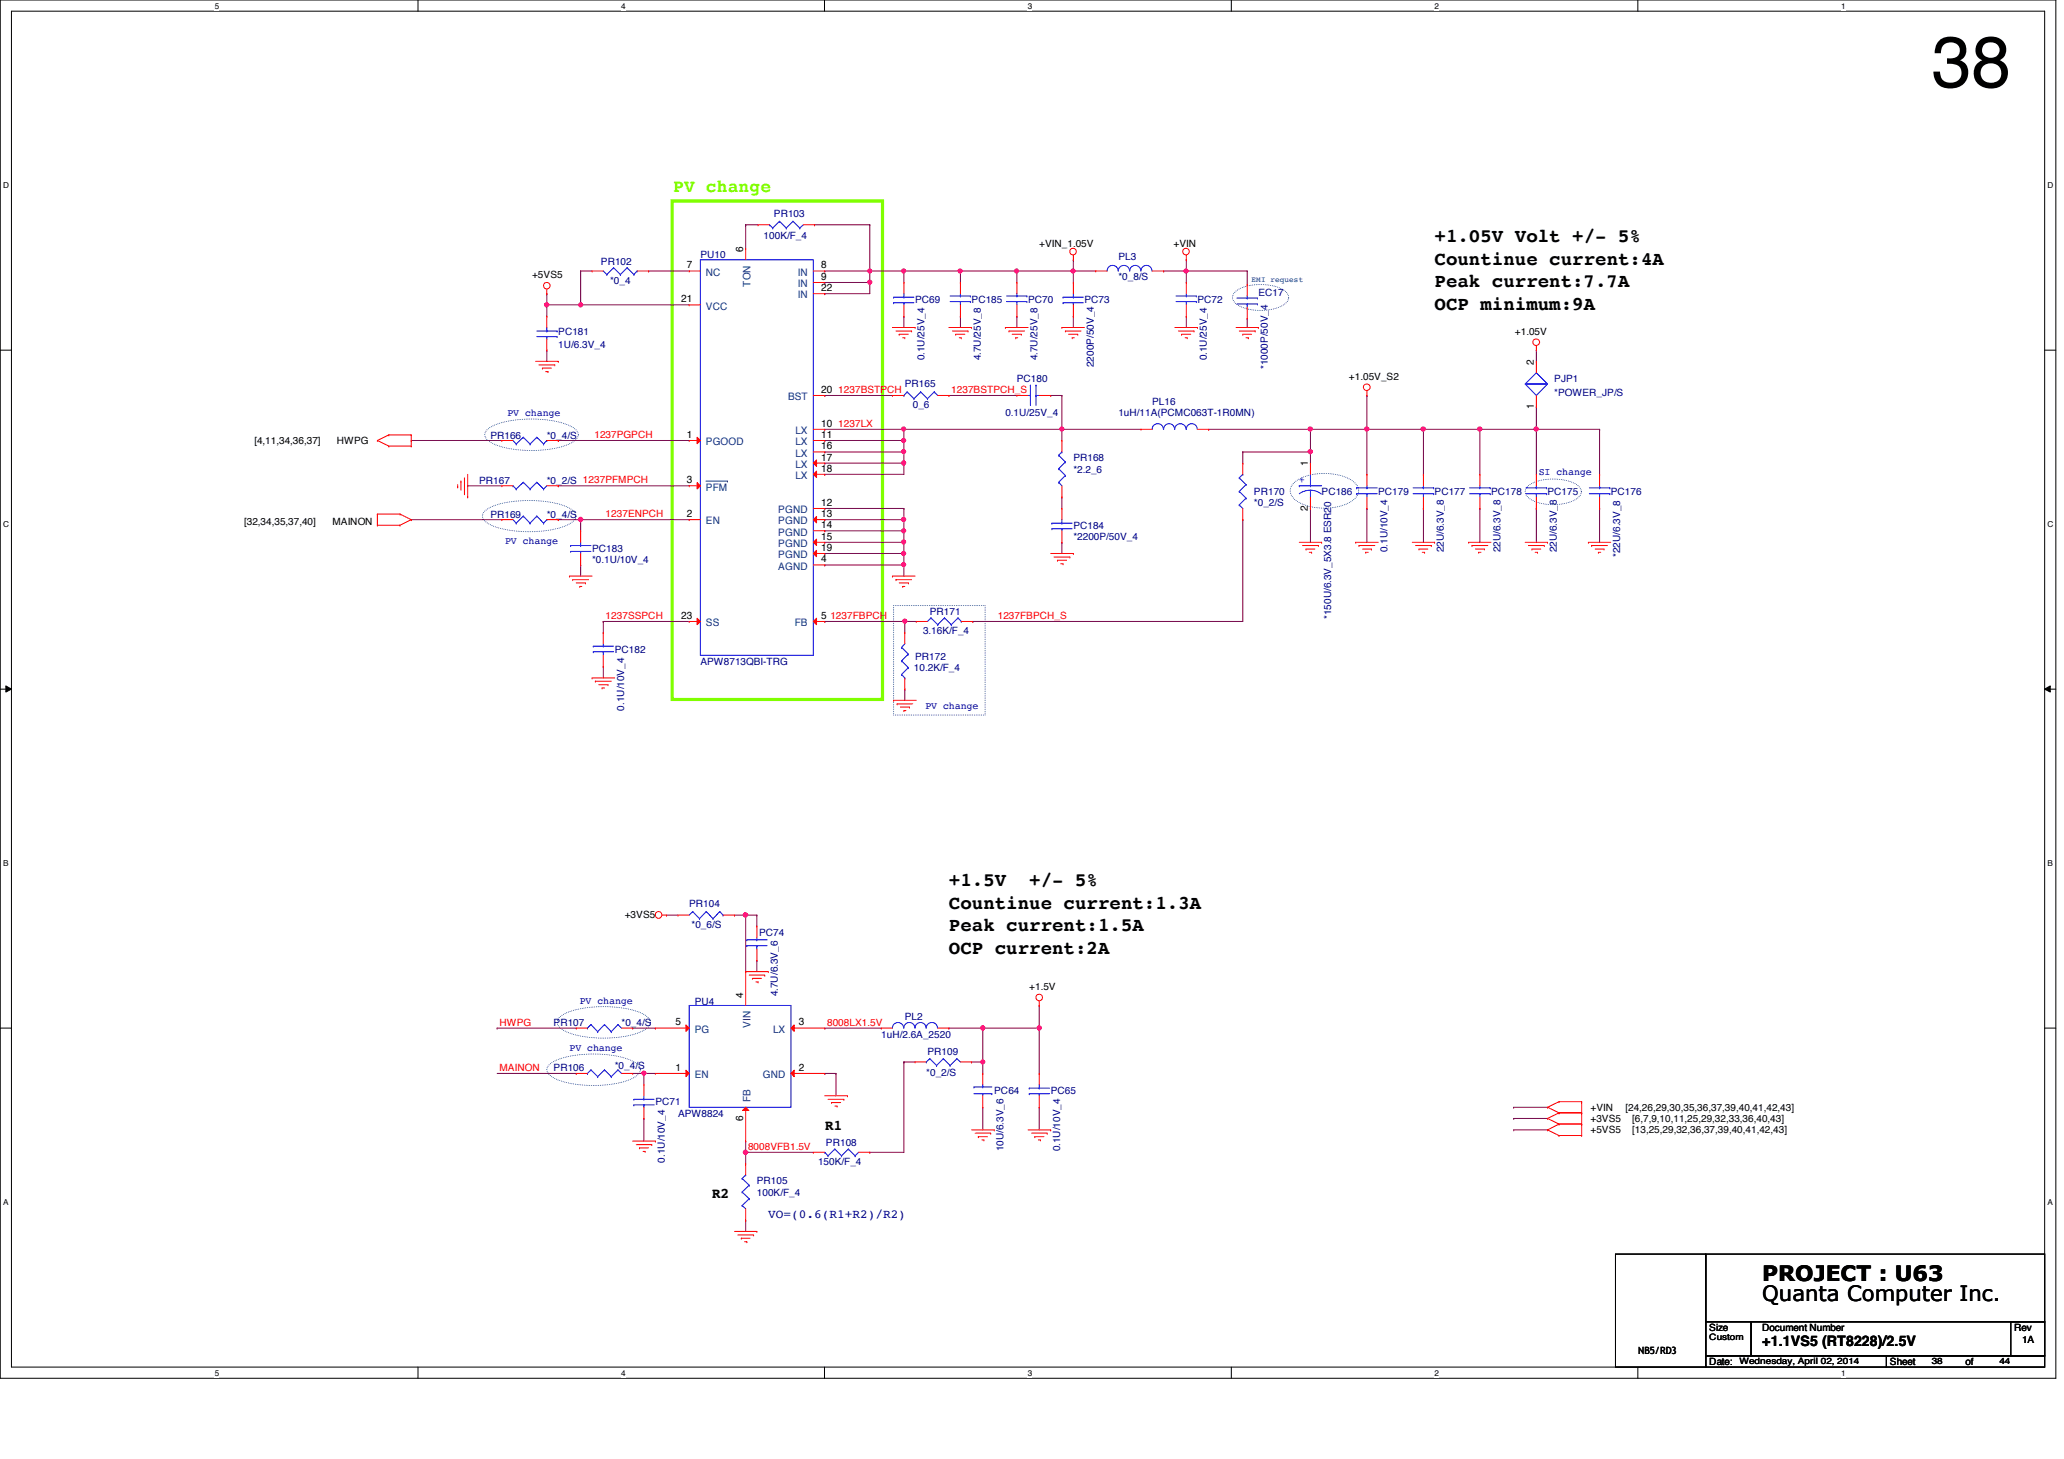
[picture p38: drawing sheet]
<svg xmlns="http://www.w3.org/2000/svg" width="297mm" height="210mm" viewBox="0 0 297 210" stroke-linecap="round" stroke-linejoin="round" font-family="sans-serif">
<defs><g id="words">
<text font-size="10.4" x="278" y="12.5">38</text>
<g font-size="3">
<text x="253.6" y="184.3">PROJECT : U63</text>
<text x="253.6" y="187.2">Quanta Computer Inc.</text>
</g>
<g font-size="2.8">
<text x="206.5" y="34.8">+1.05V Volt +/- 5%</text>
<text x="206.5" y="41.3">Peak current:7.7A</text>
<text x="206.5" y="38.1">Countinue current:4A</text>
<text x="206.5" y="44.6">OCP minimum:9A</text>
<text x="136.6" y="130.7">Countinue current:1.3A</text>
<text x="136.6" y="127.5">+1.5V</text>
<text x="148.1" y="127.5">+/- 5%</text>
<text x="136.6" y="137.2">OCP current:2A</text>
<text x="136.6" y="134">Peak current:1.5A</text>
</g>
<text font-size="2.6" fill="#80ff00" x="96.9" y="27.6">PV change</text>
<g font-size="2.1">
<text x="118.7" y="162.6">R1</text>
<text x="102.4" y="172.4">R2</text>
<text x="253.6" y="193.7">+1.1VS5 (RT8228)/2.5V</text>
</g>
<text font-size="1.8" fill="#000080" x="110.6" y="175.3">VO=(0.6(R1+R2)/R2)</text>
<g font-size="1.5">
<text x="98.8" y="38.6">7</text>
<text x="106.9" y="36.2" transform="rotate(-90 106.9 36.2)">6</text>
<text x="118.2" y="38.6">8</text>
<text x="118.2" y="40.3">9</text>
<text x="118.2" y="41.9">22</text>
<text x="98" y="43.5">21</text>
<text x="220.7" y="52.5" transform="rotate(-90 220.7 52.5)">2</text>
<text x="118.2" y="56.5">20</text>
<text x="220.7" y="58.8" transform="rotate(-90 220.7 58.8)">1</text>
<text x="98.8" y="63">1</text>
<text x="118.2" y="63">11</text>
<text x="118.2" y="61.4">10</text>
<text x="118.2" y="64.6">16</text>
<text x="98.8" y="69.5">3</text>
<text x="118.2" y="66.3">17</text>
<text x="118.2" y="67.9">18</text>
<text x="188.2" y="67.1" transform="rotate(-90 188.2 67.1)">1</text>
<text x="98.8" y="74.4">2</text>
<text x="118.2" y="72.8">12</text>
<text x="118.2" y="74.4">13</text>
<text x="118.2" y="77.6">15</text>
<text x="118.2" y="76">14</text>
<text x="188.2" y="73.4" transform="rotate(-90 188.2 73.4)">2</text>
<text x="118.2" y="80.9">4</text>
<text x="118.2" y="79.2">19</text>
<text x="98" y="89">23</text>
<text x="118.2" y="89">5</text>
<text x="106.9" y="143.5" transform="rotate(-90 106.9 143.5)">4</text>
<text x="97.2" y="147.5">5</text>
<text x="115" y="147.5">3</text>
<text x="97.2" y="154.1">1</text>
<text x="115" y="154.1">2</text>
<text x="106.9" y="161.2" transform="rotate(-90 106.9 161.2)">6</text>
</g>
<g font-size="1.5" fill="#004080">
<text x="101.6" y="39.7">NC</text>
<text x="108" y="41.2" transform="rotate(-90 108 41.2)">TON</text>
<text x="114.8" y="39.7">IN</text>
<text x="114.8" y="41.3">IN</text>
<text x="101.6" y="44.5">VCC</text>
<text x="114.8" y="42.9">IN</text>
<text x="113.4" y="57.6">BST</text>
<text x="101.6" y="64.1">PGOOD</text>
<text x="114.5" y="64.1">LX</text>
<text x="114.5" y="62.4">LX</text>
<text x="114.5" y="65.7">LX</text>
<text x="101.6" y="70.6">PFM</text>
<text x="114.5" y="67.3">LX</text>
<text x="114.5" y="68.9">LX</text>
<text x="101.6" y="75.4">EN</text>
<text x="112" y="73.8">PGND</text>
<text x="112" y="75.4">PGND</text>
<text x="112" y="77">PGND</text>
<text x="112" y="78.7">PGND</text>
<text x="112" y="82">AGND</text>
<text x="112" y="80.3">PGND</text>
<text x="101.6" y="90.1">SS</text>
<text x="114.4" y="90.1">FB</text>
<text x="100" y="148.6">PG</text>
<text x="108" y="147.9" transform="rotate(-90 108 147.9)">VIN</text>
<text x="111.2" y="148.6">LX</text>
<text x="100" y="155.1">EN</text>
<text x="109.8" y="155.1">GND</text>
<text x="108" y="158.5" transform="rotate(-90 108 158.5)">FB</text>
</g>
<g font-size="1.4" fill="#000080">
<text x="109.9" y="34.3">100K/F_4</text>
<text x="111.4" y="31.2">PR103</text>
<text x="86.5" y="38.1">PR102</text>
<text x="87.8" y="40.9">*0_4</text>
<text x="100.8" y="37.1">PU10</text>
<text x="160.9" y="37.4">PL3</text>
<text x="160.9" y="40.3">*0_8/S</text>
<text x="131.7" y="43.6">PC69</text>
<text x="139.8" y="43.6">PC185</text>
<text x="148" y="43.6">PC70</text>
<text x="156.1" y="43.6">PC73</text>
<text x="172.3" y="43.6">PC72</text>
<text x="181.1" y="42.6">EC17</text>
<text x="80.3" y="48.2">PC181</text>
<text x="80.3" y="50.1">1U/6.3V_4</text>
<text x="133.1" y="51.9" transform="rotate(-90 133.1 51.9)">0.1U/25V_4</text>
<text x="141.2" y="51.9" transform="rotate(-90 141.2 51.9)">4.7U/25V_8</text>
<text x="149.3" y="51.9" transform="rotate(-90 149.3 51.9)">4.7U/25V_8</text>
<text x="157.4" y="52.8" transform="rotate(-90 157.4 52.8)">2200P/50V_4</text>
<text x="173.7" y="51.9" transform="rotate(-90 173.7 51.9)">0.1U/25V_4</text>
<text x="182.5" y="53.1" transform="rotate(-90 182.5 53.1)">*1000P/50V_4</text>
<text x="130.2" y="55.6">PR165</text>
<text x="131.4" y="58.7">0_6</text>
<text x="144.7" y="59.9">0.1U/25V_4</text>
<text x="146.3" y="55">PC180</text>
<text x="160.9" y="59.9">1uH/11A(PCMC063T-1R0MN)</text>
<text x="165.8" y="58.3">PL16</text>
<text x="223.7" y="55">PJP1</text>
<text x="223.7" y="56.9">*POWER_JP/S</text>
<text x="70.6" y="63.1">PR166</text>
<text x="78.7" y="63.1">*0_4/S</text>
<text x="69" y="69.6">PR167</text>
<text x="78.7" y="69.6">*0_2/S 1237PFMPCH</text>
<text x="154.5" y="66.4">PR168</text>
<text x="154.5" y="68">*2.2_6</text>
<text x="180.5" y="71.2">PR170</text>
<text x="190.2" y="71.2">PC186</text>
<text x="198.3" y="71.2">PC179</text>
<text x="206.5" y="71.2">PC177</text>
<text x="214.6" y="71.2">PC178</text>
<text x="222.7" y="71.2">PC175</text>
<text x="231.8" y="71.2">PC176</text>
<text x="70.6" y="74.5">PR169</text>
<text x="78.7" y="74.5">*0_4/S</text>
<text x="154.5" y="76.1">PC184</text>
<text x="154.5" y="77.7">*2200P/50V_4</text>
<text x="180.5" y="72.9">*0_2/S</text>
<text x="85.2" y="79.4">PC183</text>
<text x="85.2" y="81">*0.1U/10V_4</text>
<text x="199.7" y="79.5" transform="rotate(-90 199.7 79.5)">0.1U/10V_4</text>
<text x="207.8" y="79.5" transform="rotate(-90 207.8 79.5)">22U/6.3V_8</text>
<text x="215.9" y="79.5" transform="rotate(-90 215.9 79.5)">22U/6.3V_8</text>
<text x="224.1" y="79.5" transform="rotate(-90 224.1 79.5)">22U/6.3V_8</text>
<text x="233.2" y="80.1" transform="rotate(-90 233.2 80.1)">*22U/6.3V_8</text>
<text x="133.8" y="88.5">PR171</text>
<text x="191.6" y="89.1" transform="rotate(-90 191.6 89.1)">*150U/6.3V_5X3.8 ESR20</text>
<text x="88.5" y="94">PC182</text>
<text x="100.8" y="95.6">APW8713QBI-TRG</text>
<text x="131.7" y="95">PR172</text>
<text x="132.8" y="91.2">3.16K/F_4</text>
<text x="131.5" y="96.6">10.2K/F_4</text>
<text x="89.8" y="102.2" transform="rotate(-90 89.8 102.2)">0.1U/10V_4</text>
<text x="99.2" y="130.6">PR104</text>
<text x="99.5" y="133.5">*0_6/S</text>
<text x="109.3" y="134.6">PC74</text>
<text x="111.9" y="143.3" transform="rotate(-90 111.9 143.3)">4.7U/6.3V_6</text>
<text x="79.7" y="147.7">PR107</text>
<text x="89.4" y="147.7">*0_4/S</text>
<text x="100" y="144.6">PU4</text>
<text x="126.8" y="149.3">1uH/2.6A_2520</text>
<text x="130.2" y="146.7">PL2</text>
<text x="79.7" y="154.1">PR106</text>
<text x="88.5" y="153.8">*0_4/S</text>
<text x="133.3" y="154.8">*0_2/S</text>
<text x="133.5" y="151.8">PR109</text>
<text x="94.3" y="159">PC71</text>
<text x="97.6" y="160.7">APW8824</text>
<text x="143.1" y="157.4">PC64</text>
<text x="151.2" y="157.4">PC65</text>
<text x="95.7" y="167.3" transform="rotate(-90 95.7 167.3)">0.1U/10V_4</text>
<text x="117.7" y="167.6">150K/F_4</text>
<text x="118.9" y="164.9">PR108</text>
<text x="144.4" y="165.7" transform="rotate(-90 144.4 165.7)">10U/6.3V_6</text>
<text x="152.6" y="165.7" transform="rotate(-90 152.6 165.7)">0.1U/10V_4</text>
<text x="108.9" y="170.4">PR105</text>
<text x="108.9" y="172">100K/F_4</text>
</g>
<g font-size="1.4">
<text x="149.6" y="35.5">+VIN_1.05V</text>
<text x="168.9" y="35.5">+VIN</text>
<text x="76.6" y="40">+5VS5</text>
<text x="218" y="48.2">+1.05V</text>
<text x="194.1" y="54.7">+1.05V_S2</text>
<text x="36.6" y="63.9">[4,11,34,36,37]</text>
<text x="48.5" y="63.9">HWPG</text>
<text x="35.1" y="75.5">[32,34,35,37,40]</text>
<text x="47.8" y="75.5">MAINON</text>
<text x="89.9" y="132">+3VS5</text>
<text x="148.1" y="142.5">+1.5V</text>
<text x="228.9" y="161.5">+3VS5</text>
<text x="228.9" y="159.9">+VIN</text>
<text x="233.9" y="159.9">[24,26,29,30,35,36,37,39,40,41,42,43]</text>
<text x="234.9" y="161.5">[6,7,9,10,11,25,29,32,33,36,40,43]</text>
<text x="228.9" y="163.1">+5VS5</text>
<text x="234.9" y="163.1">[13,25,29,32,36,37,39,40,41,42,43]</text>
<text x="246" y="191.5">Size</text>
<text x="253.6" y="191.5">Document Number</text>
<text x="289.9" y="191.5">Rev</text>
<text x="235.8" y="194.8">NB5/RD3</text>
<text x="246" y="196.4">Date:</text>
<text x="272" y="196.4">Sheet</text>
<text x="282.9" y="196.4">of</text>
<text x="291" y="193.2">1A</text>
</g>
<g font-size="1.4" fill="#0000a0">
<text x="73" y="59.9">PV change</text>
<text x="221.4" y="68.3">SI change</text>
<text x="72.7" y="78.2">PV change</text>
<text x="133.2" y="101.9">PV change</text>
<text x="83.4" y="144.4">PV change</text>
<text x="82" y="151.2">PV change</text>
</g>
<g font-size="1.4" fill="#f00">
<text x="120.6" y="56.6">1237BSTPCH</text>
<text x="136.9" y="56.6">1237BSTPCH_S</text>
<text x="85.6" y="63">1237PGPCH</text>
<text x="120.6" y="61.4">1237LX</text>
<text x="87.2" y="74.4">1237ENPCH</text>
<text x="87.2" y="89.1">1237SSPCH</text>
<text x="119.5" y="89.1">1237FBPCH</text>
<text x="143.6" y="89.1">1237FBPCH_S</text>
<text x="71.9" y="147.6">HWPG</text>
<text x="119" y="147.6">8008LX1.5V</text>
<text x="71.9" y="154.1">MAINON</text>
<text x="107.7" y="165.4">8008VFB1.5V</text>
</g>
<text font-size="1.4" fill="#00f" x="187" y="69.4">+</text>
<g font-size="1.3">
<text x="246" y="192.8">Custom</text>
<text x="250.4" y="196.3">Wednesday, April 02, 2014</text>
<text x="278" y="196.3">38</text>
<text x="287.7" y="196.3">44</text>
</g>
<g font-size="1.2">
<text x="30.9" y="1.2">5</text>
<text x="89.4" y="1.2">4</text>
<text x="147.9" y="1.2">3</text>
<text x="206.5" y="1.2">2</text>
<text x="265" y="1.2">1</text>
<text x=".5" y="27.1">D</text>
<text x="294.7" y="27.1">D</text>
<text x=".5" y="75.8">C</text>
<text x="294.7" y="75.8">C</text>
<text x=".5" y="124.6">B</text>
<text x="294.7" y="124.6">B</text>
<text x=".5" y="173.4">A</text>
<text x="294.7" y="173.4">A</text>
<text x="30.9" y="197.9">5</text>
<text x="89.4" y="197.9">4</text>
<text x="147.9" y="197.9">3</text>
<text x="206.5" y="197.9">2</text>
<text x="265" y="197.9">1</text>
</g>
<text font-size="1.1" fill="#004080" x="180.1" y="40.6">EMI request</text>
</g></defs>
<path d="M0 0h295.9v198.3h-295.9zM1.6 1.6h292.7v195.1h-292.7z" fill="none" stroke="#000" stroke-width=".14"/>
<g fill="#fff">
<path d="M30.9 .2h.6v1.3h-.6z"/>
<path d="M30.9 196.8h.6v1.4h-.6z"/>
</g>
<path d="M60.2 0v1.6M60.2 196.7v1.6" fill="none" stroke="#000" stroke-width=".14"/>
<g fill="#fff">
<path d="M89.4 .2h.6v1.3h-.6z"/>
<path d="M89.4 196.8h.6v1.4h-.6z"/>
</g>
<path d="M118.7 0v1.6M118.7 196.7v1.6" fill="none" stroke="#000" stroke-width=".14"/>
<g fill="#fff">
<path d="M147.9 .2h.6v1.3h-.6z"/>
<path d="M147.9 196.8h.6v1.4h-.6z"/>
</g>
<path d="M177.2 0v1.6M177.2 196.7v1.6" fill="none" stroke="#000" stroke-width=".14"/>
<g fill="#fff">
<path d="M206.5 .2h.5v1.3h-.5z"/>
<path d="M206.5 196.8h.5v1.4h-.5z"/>
</g>
<path d="M235.7 0v1.6M235.7 196.7v1.6" fill="none" stroke="#000" stroke-width=".14"/>
<g fill="#fff">
<path d="M265 .2h.6v1.3h-.6z"/>
<path d="M265 196.8h.6v1.4h-.6z"/>
<path d="M.5 26h.8v1.3h-.8z"/>
<path d="M294.7 26h.8v1.3h-.8z"/>
<path d="M.5 74.8h.8v1.3h-.8z"/>
<path d="M294.7 74.8h.8v1.3h-.8z"/>
</g>
<path d="M0 50.4h1.6M294.3 50.4h1.6" fill="none" stroke="#000" stroke-width=".14"/>
<g fill="#fff">
<path d="M.5 123.5h.7v1.3h-.7z"/>
<path d="M294.7 123.5h.7v1.3h-.7z"/>
</g>
<path d="M0 99.1h1.6M.8 98.7l.8 .4-.8 .5zM294.3 99.1l.8-.4v.9zM294.3 99.1h1.6" fill="none" stroke="#000" stroke-width=".14"/>
<path d="M.8 98.7l.8 .4-.8 .5zM294.3 99.1l.8-.4v.9z" fill="#000"/>
<g fill="#fff">
<path d="M.5 172.3h.7v1.3h-.7z"/>
<path d="M294.7 172.3h.7v1.3h-.7z"/>
</g>
<path d="M0 147.9h1.6M294.3 147.9h1.6" fill="none" stroke="#000" stroke-width=".14"/>
<path d="M177.8 42a6.5 6.5 0 0 1 5.4-.9 3.1 3.1 0 0 1 2.2 1.3 1.22 1.22 0 0 1-.8 1.6 7.4 7.4 0 0 1-6.4 0 1.18 1.18 0 0 1-.4-2zM69.8 73.5a9.3 9.3 0 0 1 5.1-1.5 14.8 14.8 0 0 1 7.1 1.1 1.12 1.12 0 0 1 .5 1.9 9.5 9.5 0 0 1-5.1 1.5 14.6 14.6 0 0 1-7.1-1.1 1.12 1.12 0 0 1-.5-1.9zM70.2 61.7a9.4 9.4 0 0 1 5.1-1.4 14.7 14.7 0 0 1 7 1.1 1.12 1.12 0 0 1 .8 .8 1.12 1.12 0 0 1-.3 1.1 9.3 9.3 0 0 1-5.1 1.5 14.5 14.5 0 0 1-7-1.1 1.13 1.13 0 0 1-.5-2zM186.1 69.6a6.1 6.1 0 0 1 4.5-1.5 6.3 6.3 0 0 1 4.5 1.5 1.5 1.5 0 0 1-.4 2.4 8.1 8.1 0 0 1-8.2 0 1.56 1.56 0 0 1-.4-2.4zM219.9 69.9a7.1 7.1 0 0 1 6.8-.3 1.19 1.19 0 0 1 .9 1.1 1.19 1.19 0 0 1-.9 1.2 7.4 7.4 0 0 1-6.3 0 1.17 1.17 0 0 1-.5-2zM128.6 87.1h13.2v15.8h-13.2zM79.1 153.1a9.4 9.4 0 0 1 5.1-1.4 14.7 14.7 0 0 1 7 1.1 1.12 1.12 0 0 1 .9 .8 1.12 1.12 0 0 1-.4 1.1 9.3 9.3 0 0 1-5.1 1.4 14.5 14.5 0 0 1-7-1.1 1.13 1.13 0 0 1-.5-1.9zM80.6 146.3a9.2 9.2 0 0 1 5.1-1.4 14.7 14.7 0 0 1 7 1 1.12 1.12 0 0 1 .5 2 9.2 9.2 0 0 1-5.1 1.4 14.3 14.3 0 0 1-7-1.1 1.14 1.14 0 0 1-.5-1.9z" fill="none" stroke="#004080" stroke-width=".14" stroke-dasharray="0 .3"/>
<path d="M96.7 28.9h30.3v71.7h-30.3z" fill="none" stroke="#80ff00" stroke-width=".47"/>
<g fill="none" stroke="#800040" stroke-width=".14">
<path d="M83.6 39h.1M83.6 39h1.6M83.6 39v4.9M83.6 43.9h.1M83.6 43.9h15.6M59.2 63.4h.1M59.2 74.8h.1M59.2 63.4h13M59.2 74.8h13M80.3 63.4h.1M80.3 74.8h.1M80.3 63.4h18.9"/>
<path d="M80.3 74.8h3.3M217.8 159.3h.1M217.8 159.3h4.9M217.8 160.9h.1M217.8 162.6h.1M217.8 160.9h4.9M217.8 162.6h4.9"/>
</g>
<circle cx="83.6" cy="43.9" r=".3" fill="#f0f"/>
<circle cx="83.6" cy="43.9" r=".3" fill="none" stroke="#f0f" stroke-width=".14"/>
<path d="M67.3 69.9h.1M67.3 69.9h4.9M80.3 69.9h.1M80.3 69.9h18.9M118.7 73.2h.1M118.7 74.8h.1M118.7 73.2h11.4M118.7 74.8h11.4M130.1 73.2h.1M130.1 74.8h.1M130.1 73.2v3.2" fill="none" stroke="#800040" stroke-width=".14"/>
<circle cx="130" cy="76.4" r=".3" fill="#f0f"/>
<circle cx="130" cy="76.4" r=".3" fill="none" stroke="#f0f" stroke-width=".14"/>
<circle cx="130" cy="74.7" r=".31" fill="#f0f"/>
<circle cx="130" cy="74.7" r=".31" fill="none" stroke="#f0f" stroke-width=".14"/>
<path d="M118.7 76.4h.1M118.7 78h.1M118.7 76.4h11.4M130.1 76.4h.1M130.1 79.6h.1M130.1 76.4v1.6h-11.4M130.1 79.6v1.7" fill="none" stroke="#800040" stroke-width=".14"/>
<circle cx="130" cy="79.6" r=".3" fill="#f0f"/>
<circle cx="130" cy="79.6" r=".3" fill="none" stroke="#f0f" stroke-width=".14"/>
<path d="M118.7 79.6h.1M118.7 79.6h11.4M118.7 81.3h.1M118.7 81.3h11.4M130.1 81.3h.1M130.1 81.3v1.6" fill="none" stroke="#800040" stroke-width=".14"/>
<circle cx="130" cy="81.2" r=".3" fill="#f0f"/>
<circle cx="130" cy="81.2" r=".3" fill="none" stroke="#f0f" stroke-width=".14"/>
<path d="M130.1 78h.1M130.1 78v1.6" fill="none" stroke="#800040" stroke-width=".14"/>
<circle cx="130" cy="78" r=".3" fill="#f0f"/>
<circle cx="130" cy="78" r=".3" fill="none" stroke="#f0f" stroke-width=".14"/>
<path d="M83.6 74.8h.1M83.6 74.8h15.6M83.6 74.8v1.6M83.6 81.3h.1M83.6 81.3v1.6" fill="none" stroke="#800040" stroke-width=".14"/>
<circle cx="83.6" cy="74.7" r=".31" fill="#f0f"/>
<circle cx="83.6" cy="74.7" r=".31" fill="none" stroke="#f0f" stroke-width=".14"/>
<path d="M118.7 66.6h.1M118.7 66.6h11.4" fill="none" stroke="#800040" stroke-width=".14"/>
<circle cx="130" cy="66.6" r=".31" fill="#f0f"/>
<circle cx="130" cy="66.6" r=".31" fill="none" stroke="#f0f" stroke-width=".14"/>
<path d="M125.2 39h.1M125.2 39h4.9M118.7 61.8h.1M118.7 63.4h.1M118.7 65h.1M118.7 61.8h11.4M118.7 63.4h11.4M118.7 65h11.4M130.1 65h.1M130.1 61.8h.1M130.1 63.4h.1M130.1 61.8v4.8" fill="none" stroke="#800040" stroke-width=".14"/>
<circle cx="130" cy="65" r=".3" fill="#f0f"/>
<circle cx="130" cy="65" r=".3" fill="none" stroke="#f0f" stroke-width=".14"/>
<circle cx="130" cy="63.4" r=".3" fill="#f0f"/>
<circle cx="130" cy="63.4" r=".3" fill="none" stroke="#f0f" stroke-width=".14"/>
<path d="M107.3 32.3h.1M107.3 32.3v3.4M107.3 32.3h1.8M117.2 32.3h.1M117.2 32.3h8M125.2 32.3h.1M125.2 32.3v6.7M78.7 42.2h.1M78.7 42.2v1.7M118.7 68.2h.1M130.1 66.6h.1M130.1 66.6v1.6h-11.4" fill="none" stroke="#800040" stroke-width=".14"/>
<circle cx="125.2" cy="39" r=".3" fill="#f0f"/>
<circle cx="125.2" cy="39" r=".3" fill="none" stroke="#f0f" stroke-width=".14"/>
<path d="M78.7 43.9h.1M78.7 43.9h4.9" fill="none" stroke="#800040" stroke-width=".14"/>
<circle cx="78.7" cy="43.9" r=".31" fill="#f0f"/>
<circle cx="78.7" cy="43.9" r=".31" fill="none" stroke="#f0f" stroke-width=".14"/>
<g fill="none" stroke="#800040" stroke-width=".14">
<path d="M78.7 50.4h.1M78.7 43.9h.1M78.7 43.9v1.6M78.7 50.4v1.6M136.6 56.9h.1M136.6 56.9h9.7M151.2 56.9h.1M151.2 56.9h1.6M152.8 56.9h.1M152.8 56.9v4.9h-22.7M130.1 61.8h.1M178.9 74.8h.1"/>
<path d="M178.9 74.8v14.6"/>
</g>
<circle cx="152.8" cy="61.7" r=".3" fill="#f0f"/>
<circle cx="152.8" cy="61.7" r=".3" fill="none" stroke="#f0f" stroke-width=".14"/>
<circle cx="130" cy="61.7" r=".3" fill="#f0f"/>
<circle cx="130" cy="61.7" r=".3" fill="none" stroke="#f0f" stroke-width=".14"/>
<path d="M118.7 56.9h.1M118.7 56.9h9.7M86.8 89.4h.1M86.8 89.4h12.4M130.2 89.4h.1M130.2 89.4h1.7" fill="none" stroke="#800040" stroke-width=".14"/>
<circle cx="130.2" cy="89.4" r=".3" fill="#f0f"/>
<circle cx="130.2" cy="89.4" r=".3" fill="none" stroke="#f0f" stroke-width=".14"/>
<g fill="none" stroke="#800040" stroke-width=".14">
<path d="M118.7 39h.1M118.7 39h6.5M118.7 42.2h.1M125.2 40.6h.1M125.2 40.6v1.6h-6.5M86.8 89.4h.1M86.8 95.9h.1M86.8 89.4v1.6M86.8 95.9v1.6M118.7 89.4h.1M118.7 89.4h11.5M130.2 89.4h.1"/>
<path d="M130.2 99.1h.1M130.2 89.4v1.6M130.2 99.1v1.7"/>
</g>
<circle cx="125.2" cy="40.6" r=".3" fill="#f0f"/>
<circle cx="125.2" cy="40.6" r=".3" fill="none" stroke="#f0f" stroke-width=".14"/>
<path d="M125.2 39h.1M125.2 39v1.6h-6.5M118.7 40.6h.1M107.3 165.8h.1M107.3 165.8h9.7" fill="none" stroke="#800040" stroke-width=".14"/>
<circle cx="107.3" cy="165.8" r=".31" fill="#f0f"/>
<circle cx="107.3" cy="165.8" r=".31" fill="none" stroke="#f0f" stroke-width=".14"/>
<g fill="none" stroke="#800040" stroke-width=".14">
<path d="M93.3 39h.1M93.3 39h5.9M95.9 131.7h.1M95.9 131.7h1.7M92.7 154.4h.1M92.7 154.4h1.6M118.7 154.4h.1M118.7 154.4h1.6M120.3 154.4h.1M120.3 154.4v3.2M130.1 152.8h.1M130.1 152.8v13h-4.9"/>
<path d="M130.1 152.8h1.6M141.4 152.8h.1M141.4 159.3h.1M141.4 152.8v1.6M141.4 159.3v3.3M149.6 147.9h.1M149.6 159.3h.1M149.6 144.7h.1M149.6 144.7v9.7M149.6 159.3v3.3M107.3 165.8h.1M107.3 175.6h.1"/>
<path d="M107.3 164.2h.1M107.3 164.2v3.2M107.3 175.6v1.6M125.2 165.8h.1"/>
</g>
<circle cx="92.7" cy="154.4" r=".3" fill="#f0f"/>
<circle cx="92.7" cy="154.4" r=".3" fill="none" stroke="#f0f" stroke-width=".14"/>
<path d="M118.7 147.9h.1M118.7 147.9h8.1M136.6 147.9h.1M136.6 147.9h13M141.4 147.9h.1" fill="none" stroke="#800040" stroke-width=".14"/>
<circle cx="149.5" cy="147.9" r=".31" fill="#f0f"/>
<circle cx="149.5" cy="147.9" r=".31" fill="none" stroke="#f0f" stroke-width=".14"/>
<circle cx="141.4" cy="147.9" r=".31" fill="#f0f"/>
<circle cx="141.4" cy="147.9" r=".31" fill="none" stroke="#f0f" stroke-width=".14"/>
<path d="M107.3 131.7h.1M107.3 131.7v8.1" fill="none" stroke="#800040" stroke-width=".14"/>
<circle cx="107.3" cy="131.6" r=".32" fill="#f0f"/>
<circle cx="107.3" cy="131.6" r=".32" fill="none" stroke="#f0f" stroke-width=".14"/>
<path d="M107.3 131.7h.1M107.3 131.7h1.6M108.9 138.2h.1M108.9 131.7h.1M108.9 131.7v1.6M108.9 138.2v1.6M139.8 152.8h.1M141.4 147.9h.1M141.4 147.9v4.9h-1.6" fill="none" stroke="#800040" stroke-width=".14"/>
<circle cx="141.4" cy="152.8" r=".3" fill="#f0f"/>
<circle cx="141.4" cy="152.8" r=".3" fill="none" stroke="#f0f" stroke-width=".14"/>
<path d="M130.1 45.5h.1M130.1 45.5v1.6M196.7 56.9h.1M196.7 56.9v4.9M204.8 61.8h.1M204.8 61.8v6.4M105.7 131.7h.1M105.7 131.7h1.6M92.7 154.4h.1M92.7 154.4v1.6M92.7 160.9h.1M92.7 160.9v3.3" fill="none" stroke="#800040" stroke-width=".14"/>
<circle cx="204.8" cy="61.7" r=".31" fill="#f0f"/>
<circle cx="204.8" cy="61.7" r=".31" fill="none" stroke="#f0f" stroke-width=".14"/>
<path d="M196.7 61.8h.1M196.7 61.8h8.1M213 61.8h.1M213 61.8v6.4" fill="none" stroke="#800040" stroke-width=".14"/>
<circle cx="213" cy="61.7" r=".31" fill="#f0f"/>
<circle cx="213" cy="61.7" r=".31" fill="none" stroke="#f0f" stroke-width=".14"/>
<path d="M221.1 58.5h.1M221.1 50.4h.1M221.1 50.4v1.6M221.1 58.5v9.7M204.8 61.8h.1M204.8 73.2h.1M204.8 61.8h8.2M204.8 73.2v4.8M213 73.2h.1M213 73.2v4.8M221.1 61.8h.1M221.1 61.8h9.1" fill="none" stroke="#800040" stroke-width=".14"/>
<circle cx="221.1" cy="61.7" r=".31" fill="#f0f"/>
<circle cx="221.1" cy="61.7" r=".31" fill="none" stroke="#f0f" stroke-width=".14"/>
<path d="M167.5 39h.1M170.7 37.4h.1M170.7 37.4v1.6h-3.2M170.7 45.5h.1M170.7 45.5v1.6M221.1 73.2h.1M221.1 73.2v4.8M230.2 61.8h.1M230.2 73.2h.1M230.2 61.8v6.4M230.2 73.2v4.8" fill="none" stroke="#800040" stroke-width=".14"/>
<circle cx="170.7" cy="39" r=".3" fill="#f0f"/>
<circle cx="170.7" cy="39" r=".3" fill="none" stroke="#f0f" stroke-width=".14"/>
<path d="M154.5 39h.1M154.5 39h3.2M178.9 65h.1M178.9 65v1.6M178.9 65h9.7" fill="none" stroke="#800040" stroke-width=".14"/>
<circle cx="188.6" cy="65" r=".31" fill="#f0f"/>
<circle cx="188.6" cy="65" r=".31" fill="none" stroke="#f0f" stroke-width=".14"/>
<path d="M130.1 39h.1M130.1 39v1.6M173.9 61.8h.1M173.9 61.8h14.7M188.6 61.8h.1M188.6 61.8v3.2M213 61.8h.1M213 61.8h8.1" fill="none" stroke="#800040" stroke-width=".14"/>
<circle cx="188.6" cy="61.7" r=".31" fill="#f0f"/>
<circle cx="188.6" cy="61.7" r=".31" fill="none" stroke="#f0f" stroke-width=".14"/>
<path d="M138.2 39h.1M138.2 39h8.1M154.5 39h.1M154.5 39v1.6M138.2 45.5h.1M138.2 45.5v1.6M188.6 61.8h.1M188.6 61.8h8.1M196.7 61.8h.1M196.7 61.8v6.4" fill="none" stroke="#800040" stroke-width=".14"/>
<circle cx="196.7" cy="61.7" r=".31" fill="#f0f"/>
<circle cx="196.7" cy="61.7" r=".31" fill="none" stroke="#f0f" stroke-width=".14"/>
<path d="M146.3 39h.1M146.3 39v1.6M146.3 39h8.2M196.7 73.2h.1M196.7 73.2v4.8" fill="none" stroke="#800040" stroke-width=".14"/>
<circle cx="154.4" cy="39" r=".3" fill="#f0f"/>
<circle cx="154.4" cy="39" r=".3" fill="none" stroke="#f0f" stroke-width=".14"/>
<circle cx="146.3" cy="39" r=".3" fill="#f0f"/>
<circle cx="146.3" cy="39" r=".3" fill="none" stroke="#f0f" stroke-width=".14"/>
<g fill="none" stroke="#800040" stroke-width=".14">
<path d="M130.1 39h.1M130.1 39h8.1M138.2 39h.1M138.2 39v1.6M146.3 45.5h.1M146.3 45.5v1.6M154.5 45.5h.1M154.5 45.5v1.6M152.8 61.8h.1M152.8 71.5h.1M152.8 78h.1M152.8 61.8h11.4"/>
<path d="M152.8 71.5v1.7M152.8 78v1.6M188.6 73.2h.1M188.6 65h.1M188.6 65v1.6M188.6 73.2v4.8"/>
</g>
<circle cx="138.2" cy="39" r=".3" fill="#f0f"/>
<circle cx="138.2" cy="39" r=".3" fill="none" stroke="#f0f" stroke-width=".14"/>
<circle cx="130" cy="39" r=".3" fill="#f0f"/>
<circle cx="130" cy="39" r=".3" fill="none" stroke="#f0f" stroke-width=".14"/>
<g fill="none" stroke="#800040" stroke-width=".14">
<path d="M154.5 37.4h.1M154.5 37.4v1.6M170.7 39h.1M170.7 39h8.8M170.7 39v1.6M179.5 39h.1M179.5 39v1.9M179.5 45.8h.1M179.5 45.8v1.3M152.8 61.8h.1M152.8 61.8v1.6M140 89.4h.1"/>
<path d="M140 89.4h38.9M71.5 147.9h.1M71.5 147.9h11.4M71.5 154.4h11.4M82.9 154.4h.1M91.1 147.9h3.2M91.1 154.4h1.6M92.7 154.4h.1M94.3 147.9h.1"/>
</g>
<g fill="none" stroke="#f00" stroke-width=".14">
<path d="M85.2 39h.1M85.2 39h1.6M91.7 39h1.6M93.3 39h.1M154.5 37.4h.1M154.5 36.7v.7M170.7 37.4h.1M170.7 36.7v.7M77.1 52h3.2M77.6 52.5h2.2M78.1 53h.1M78.1 53h1.3"/>
<path d="M78.5 53.5h.4M78.7 42.2h.1M78.7 41.6v.6M78.9 53.5h.1M79.8 52.5h.1M80.3 52h.1M128.4 47.1h3.3M128.9 47.6h2.3M129.4 48.1h.1M129.4 48.1h1.3M129.9 48.6h.3M130.2 48.6h.1"/>
<path d="M131.2 47.6h.1M131.7 47.1h.1M136.6 47.1h3.2M137.1 47.6h2.2M137.5 48.1h.1M137.5 48.1h1.3M138 48.6h.3M138.3 48.6h.1M139.3 47.6h.1M139.8 47.1h.1M144.7 47.1h.1M144.7 47.1h3.3"/>
<path d="M145.2 47.6h.1M145.2 47.6h2.2M145.7 48.1h1.3M146.2 48.6h.1M146.2 48.6h.3M147 48.1h.1M152.8 47.1h.1M152.8 47.1h3.3M153.3 47.6h.1M153.3 47.6h2.3M153.8 48.1h1.3M154.3 48.6h.1"/>
<path d="M154.3 48.6h.3M154.5 45.5h.1M154.5 40.6h.1M154.5 40.6v1.6M154.5 43.9v1.6M155.1 48.1h.1M169.1 47.1h3.2M169.6 47.6h2.2M170 48.1h.1M170 48.1h1.4M170.6 48.6h.3M170.9 48.6h.1"/>
<path d="M171.8 47.6h.1M172.3 47.1h.1M177.9 47.1h3.2M178.3 47.6h2.3M178.9 48.1h.1M178.9 48.1h1.2M179.3 48.6h.4M179.7 48.6h.1M180.6 47.6h.1M181.1 47.1h.1M196.7 56.9h.1M196.7 56.2v.7"/>
<path d="M221.1 50.4h.1M221.1 49.7v.7M54.3 63.4h.1M54.3 75.6h.1M54.3 74h.1M54.3 63.4l1.7 .8M54.3 74h3.3M54.3 75.6h3.3M54.3 74v1.6M56 62.6h.1M56 64.2h.1M56 62.6l-1.7 .8"/>
<path d="M56 62.6h3.2M56 64.2h3.2M57.6 74h.1M57.6 75.6h.1M57.6 74l1.6 .8M59.2 62.6h.1M59.2 64.2h.1M59.2 74.8h.1M59.2 62.6v1.6M59.2 74.8l-1.6 .8M65.9 70.1h.1M65.9 69.7v.4"/>
<path d="M66.3 69.2h.1M66.3 69.2v1.3M66.8 71h.1M66.8 68.7v2.3M67.3 71.5h.1M67.3 68.2v3.3M151.2 79.6h3.3M152.8 78h.1M152.8 73.2h.1M152.8 73.2v1.6M152.8 76.4v1.6M154.5 79.6h.1"/>
<path d="M178.9 74.8h.1M178.9 66.6h.1M178.9 66.6v1.6M178.9 73.2v1.6M187 78h3.2M187.4 78.5h2.3M188 79h.1M188 79h1.2M188.4 79.5h.4M188.6 66.6h.1M188.6 73.2h.1M188.6 66.6v1.6"/>
<path d="M188.6 71.5v1.7M188.8 79.5h.1M189.7 78.5h.1M190.2 78h.1M195.1 78h.1M195.1 78h3.2M195.6 78.5h.1M195.6 78.5h2.3M196.1 79h1.3M196.6 79.5h.1M196.6 79.5h.3M197.4 79h.1"/>
<path d="M203.2 78h3.3M203.7 78.5h2.3M204.2 79h.1M204.2 79h1.3M204.7 79.5h.3M204.8 68.2h.1M204.8 73.2h.1M204.8 68.2v1.7M204.8 71.5v1.7M205 79.5h.1M206 78.5h.1M206.5 78h.1"/>
<path d="M211.4 78h.1M211.4 78h3.2M211.8 78.5h.1M211.8 78.5h2.3M212.3 79h1.3M212.8 79.5h.1M212.8 79.5h.3M213.6 79h.1M219.5 78h3.2M220 78.5h2.2M220.5 79h.1M220.5 79h1.2"/>
<path d="M220.9 79.5h.4M221.3 79.5h.1M222.2 78.5h.1M222.7 78h.1M228.6 78h.1M228.6 78h3.2M229.1 78.5h.1M229.1 78.5h2.2M229.6 79h1.2M230 79.5h.1M230 79.5h.4M230.8 79h.1"/>
<path d="M82 82.9h.1M82 82.9h3.2M82.4 83.4h.1M82.4 83.4h2.3M82.9 83.9h1.3M83.4 84.4h.1M83.4 84.4h.3M84.2 83.9h.1M85.2 97.5h.1M85.2 97.5h3.3M85.7 98h.1M85.7 98h2.3"/>
<path d="M86.2 98.5h1.3M86.7 99h.1M86.7 99h.3M87.5 98.5h.1M128.4 82.9h.1M128.4 82.9h3.3M128.9 83.4h.1M128.9 83.4h2.3M129.4 83.9h1.3M129.9 84.4h.1M129.9 84.4h.3M130.7 83.9h.1"/>
<path d="M151.7 80.1h2.3M152.2 80.6h.1M152.2 80.6h1.3M152.7 81.1h.3M153 81.1h.1M154 80.1h.1M128.6 100.8h.1M128.6 100.8h3.3M129.1 101.3h.1M129.1 101.3h2.3M129.6 101.7h1.3M130.1 102.2h.1"/>
<path d="M130.1 102.2h.3M130.9 101.7h.1M95.3 131.7h.6M95.9 131.7h.1M107.3 139.8h3.3M110.6 139.8h.1M82.9 154.4h.1M82.9 147.9h.1M82.9 154.4h1.6M82.9 147.9h1.6M89.4 154.4h1.7M89.4 147.9h1.7"/>
<path d="M91.1 154.4h.1M91.1 147.9h.1M107.8 140.3h2.3M108.3 140.8h.1M108.3 140.8h1.3M108.8 141.3h.3M109.1 141.3h.1M110.1 140.3h.1M118.7 157.6h3.3M119.2 158.2h2.3M119.7 158.6h.1M119.7 158.6h1.3"/>
<path d="M120.1 159.1h.4M120.5 159.1h.1M121.5 158.2h.1M122 157.6h.1M149.6 144.7h.1M149.6 144v.7M222.7 159.3h.1M222.7 159.3l1.7 .8M224.4 158.5h.1M224.4 158.5h3.2M224.4 158.5l-1.7 .8M227.6 158.5h.1"/>
<path d="M227.6 158.5v4.9M91.1 164.2h3.2M91.6 164.7h2.2M92 165.1h.1M92 165.1h1.3M92.5 165.7h.3M92.8 165.7h.1M93.8 164.7h.1M94.3 164.2h.1M105.7 177.2h3.2M106.2 177.7h2.3M106.7 178.1h.1"/>
<path d="M106.7 178.1h1.2M107.1 178.6h.4M107.5 178.6h.1M108.5 177.7h.1M108.9 177.2h.1M139.8 162.6h3.3M140.3 163h2.3M140.8 163.5h.1M140.8 163.5h1.3M141.3 164h.3M141.6 164h.1M142.6 163h.1"/>
<path d="M143.1 162.6h.1M148 162.6h3.2M148.5 163h2.2M148.9 163.5h.1M148.9 163.5h1.3M149.4 164h.3M149.7 164h.1M150.7 163h.1M151.2 162.6h.1M222.7 160.9h.1M222.7 162.6h.1M222.7 160.9l1.7 .8"/>
<path d="M222.7 162.6l1.7 .8M224.4 160.1h.1M224.4 161.7h.1M224.4 163.4h.1M224.4 160.1h3.2M224.4 160.1l-1.7 .8M224.4 161.7h3.2M224.4 161.7l-1.7 .9M224.4 163.4h3.2M227.6 161.7h.1M227.6 160.1h.1M227.6 163.4h.1"/>
<circle cx="154.4" cy="36.2" r=".47"/>
<circle cx="170.7" cy="36.2" r=".47"/>
<circle cx="78.7" cy="41.1" r=".47"/>
<circle cx="196.7" cy="55.7" r=".48"/>
<circle cx="221.1" cy="49.2" r=".48"/>
<circle cx="94.8" cy="131.6" r=".48"/>
<circle cx="149.6" cy="143.5" r=".47"/>
</g>
<path d="M232.5 180.4h13v16.3h-13zM245.5 180.4h48.8v9.8h-48.8zM245.5 190.2h6.5v4.9h-6.5zM245.5 195.1h26v1.6h-26zM252 190.2h42.3v4.9h-42.3zM271.5 195.1h22.8v1.6h-22.8zM289.4 190.2h4.9v4.9h-4.9z" fill="none" stroke="#000" stroke-width=".14"/>
<g fill="none" stroke="#00f" stroke-width=".14">
<path d="M86.8 39l.5 .5M87.3 39.5h.1M88.3 38.5h.1M88.3 38.5l-1 1M88.3 38.5l1 1M89.3 39.5h.1M90.3 38.5h.1M90.3 38.5l-1 1M90.3 38.5l.9 1M91.2 39.5h.1M91.7 39h.1M91.7 39l-.5 .5"/>
<path d="M153 42.8h.1M153 43.6h.1M153 42.8h2.9M153 43.6h2.9M154.5 43.6h.1M154.5 42.8h.1M154.5 42.2v.6M154.5 43.6v.3M151.4 75.3h.1M151.4 76.1h.1M151.4 75.3h2.9M151.4 76.1h2.9"/>
<path d="M152.8 76.1h.1M152.8 75.3h.1M152.8 74.8v.5M152.8 76.1v.3M178.3 72.6h.1M178.3 70.7h.1M178.3 68.7h.1M178.3 72.6l.6 .6M178.3 70.7l1 1M178.3 68.7l1 1M178.9 68.2h.1M178.9 68.2l-.6 .5"/>
<path d="M179.3 71.7h.1M179.3 69.7h.1M179.3 71.7l-1 .9M179.3 69.7l-1 1M187 69.9h.1M187 69.9h3.2M188.6 71.5h.1M188.6 69.9h.1M188.6 70.5h-.1a2.66 2.66 0 0 0-1.5 .5M188.6 70.5a2.44 2.44 0 0 1 1.6 .6M188.6 68.2v1.7M188.6 70.5v1"/>
<path d="M203.4 71h2.9M203.4 70.2h2.9M204.8 70.2h.1M204.8 71h.1M204.8 69.9v.3M204.8 71v.5M206.3 71h.1M206.3 70.2h.1M84.5 154.4h.1M84.5 147.9h.1M85 153.9h.1M85 147.4h.1"/>
<path d="M85 153.9l1 1M85 153.9l-.5 .5M85 147.4l1 1M85 147.4l-.5 .5M86 154.9h.1M86 148.4h.1M87 153.9h.1M87 147.4h.1M87 153.9l1 1M87 153.9l-1 1M87 147.4l1 1M87 147.4l-1 1"/>
<path d="M88 154.9h.1M88 148.4h.1M88.9 153.9h.1M88.9 147.4h.1M88.9 153.9l.5 .5M88.9 153.9l-.9 1M88.9 147.4l.5 .5M88.9 147.4l-.9 1M99.2 144.7h14.6v14.6h-14.6z"/>
</g>
<path d="M114.3 154v.9l-.5-.5z" fill="#f00"/>
<path d="M113.8 154.4l.5-.4v.9zM113.8 154.4h4.9M118.7 154.4h.1" fill="none" stroke="#f00" stroke-width=".14"/>
<path d="M114.3 147.4v1l-.5-.5z" fill="#f00"/>
<path d="M113.8 147.9l.5-.5v1zM113.8 147.9h4.9M118.7 147.9h.1" fill="none" stroke="#f00" stroke-width=".14"/>
<path d="M98.7 154l.5 .4-.5 .5z" fill="#f00"/>
<path d="M107.3 139.8h.1M107.3 139.8v4.9M94.3 154.4h.1M94.3 154.4h4.9M98.7 154l.5 .4-.5 .5z" fill="none" stroke="#f00" stroke-width=".14"/>
<path d="M106.8 159.8l.5-.5 .5 .5z" fill="#f00"/>
<path d="M106.8 159.8l.5-.5 .5 .5zM107.3 159.3v4.9M107.3 164.2h.1" fill="none" stroke="#f00" stroke-width=".14"/>
<path d="M98.7 147.4l.5 .5-.5 .5z" fill="#f00"/>
<g fill="none" stroke="#f00" stroke-width=".14">
<path d="M109.1 32.3h.1M109.1 32.3h1.6M115.6 32.3h1.6M117 39h1.7M117.2 32.3h.1M118.7 39h.1M157.7 39h.1M157.7 39h1.6M165.8 39h1.7M167.5 39h.1M78.7 50.4h.1M78.7 45.5h.1"/>
<path d="M78.7 45.5v1.6M78.7 48.8v1.6M117 56.9h1.7M118.7 56.9h.1M128.4 56.9h.1M128.4 56.9h1.7M135 56.9h1.6M136.6 56.9h.1M138.2 40.6h.1M138.2 45.5h.1M138.2 40.6v1.6M138.2 43.9v1.6"/>
<path d="M146.3 56.9h.1M146.3 40.6h.1M146.3 45.5h.1M146.3 56.9h1.7M146.3 40.6v1.6M146.3 43.9v1.6M149.6 56.9h1.6M151.2 56.9h.1M170.7 40.6h.1M170.7 45.5h.1M170.7 40.6v1.6M170.7 43.9v1.6"/>
<path d="M221.1 58.5h.1M221.1 52h.1M221.1 52v1.6M221.1 56.9v1.6M72.2 63.4h.1M72.2 74.8h.1M72.2 63.4h1.6M72.2 74.8h1.6M78.7 63.4h1.6M78.7 74.8h1.6M80.3 63.4h.1M80.3 74.8h.1"/>
<path d="M83.6 76.4h.1M83.6 76.4v1.6M83.6 79.6v1.7M117 63.4h1.7M117 73.2h1.7M118.7 63.4h.1M118.7 73.2h.1M164.2 61.8h.1M164.2 61.8h1.6M172.3 61.8h1.6M173.9 61.8h.1M196.7 68.2h.1"/>
<path d="M196.7 73.2h.1M196.7 68.2v1.7M196.7 71.5v1.7M213 68.2h.1M213 73.2h.1M213 68.2v1.7M213 71.5v1.7M230.2 68.2h.1M230.2 73.2h.1M230.2 68.2v1.7M230.2 71.5v1.7M83.6 81.3h.1"/>
<path d="M86.8 91h.1M86.8 95.9h.1M86.8 91v1.6M86.8 94.3v1.6M131.9 89.4h.1M131.9 89.4h1.6M138.3 89.4h1.7M140 89.4h.1M97.6 131.7h.1M97.6 131.7h1.6M104.1 131.7h1.6M105.7 131.7h.1"/>
<path d="M92.7 156h.1M92.7 156v1.6M92.7 159.3v1.6M94.3 147.9h.1M94.3 147.9h4.9M98.7 147.4l.5 .5-.5 .5zM126.8 147.9h.1M126.8 147.9h1.6M131.7 152.8h.1M131.7 152.8h1.6M135 147.9h1.6M136.6 147.9h.1"/>
<path d="M138.2 152.8h1.6M139.8 152.8h.1M141.4 154.4h.1M141.4 159.3h.1M141.4 154.4v1.6M141.4 157.6v1.7M149.6 159.3h.1M149.6 154.4h.1M149.6 154.4v1.6M149.6 157.6v1.7M92.7 160.9h.1M107.3 175.6h.1"/>
<path d="M107.3 167.4h.1M107.3 167.4v1.6M107.3 173.9v1.7M117 165.8h.1M117 165.8h1.7M123.6 165.8h1.6M125.2 165.8h.1"/>
</g>
<g fill="none" stroke="#00f" stroke-width=".14">
<path d="M100.8 37.4h16.2v56.9h-16.2zM110.7 32.3h.1M110.7 32.3l.5 .5M111.2 32.8h.1M112.2 31.8h.1M112.2 31.8l1 1M112.2 31.8l-1 1M113.2 32.8h.1M114.1 31.8h.1M114.1 31.8l1 1M114.1 31.8l-.9 1M115.1 32.8h.1"/>
<path d="M115.6 32.3l-.5 .5M159.3 39a.78 .78 0 0 1 .8-.8 .78 .78 0 0 1 .8 .8M160.9 39a.8 .8 0 0 1 .9-.8 .8 .8 0 0 1 .8 .8M162.6 39a.78 .78 0 0 1 .8-.8 .78 .78 0 0 1 .8 .8M164.2 39a.78 .78 0 0 1 .8-.8 .78 .78 0 0 1 .8 .8M77.3 47.6h2.9M77.3 48.4h2.9M78.7 48.4h.1M78.7 47.6h.1M78.7 47.1v.5M78.7 48.4v.4M80.2 47.6h.1"/>
<path d="M80.2 48.4h.1M130.1 56.9h.1M130.6 56.4h.1M130.6 56.4l.9 1M130.6 56.4l-.5 .5M131.5 57.4h.1M132.5 56.4h.1M132.5 56.4l1 1M132.5 56.4l-1 1M133.5 57.4h.1M134.4 56.4h.1M134.4 56.4l.6 .5"/>
<path d="M134.4 56.4l-.9 1M136.7 43.4h3M136.7 42.6h3M138.2 42.6h.1M138.2 43.4h.1M138.2 42.2v.4M138.2 43.4v.5M139.7 43.4h.1M139.7 42.6h.1M144.9 43.4h2.9M144.9 42.6h2.9M146.3 42.6h.1"/>
<path d="M146.3 43.4h.1M146.3 42.2v.4M146.3 43.4v.5M147.8 43.4h.1M147.8 42.6h.1M148 56.9h.3M148.3 56.9h.1M148.3 55.4h.1M148.3 55.4v2.9M149.1 55.4h.1M149.1 56.9h.1M149.1 56.9h.5"/>
<path d="M149.1 55.4v2.9M169.2 43.4h3M169.2 42.6h3M170.7 42.6h.1M170.7 43.4h.1M170.7 42.2v.4M170.7 43.4v.5M172.2 43.4h.1M172.2 42.6h.1M219.5 55.2h3.2l-1.6 1.7zM221.1 53.6l1.6 1.6h-3.2zM73.8 63.4l.5 .5"/>
<path d="M73.8 74.8l.5 .5M74.3 63.9h.1M74.3 75.3h.1M75.3 62.9h.1M75.3 74.3h.1M75.3 62.9l-1 1M75.3 62.9l1 1M75.3 74.3l-1 1M75.3 74.3l1 1M76.3 63.9h.1M76.3 75.3h.1M77.3 62.9h.1"/>
<path d="M77.3 74.3h.1M77.3 62.9l-1 1M77.3 62.9l.9 1M77.3 74.3l-1 1M77.3 74.3l.9 1M78.2 63.9h.1M78.2 75.3h.1M78.7 63.4h.1M78.7 74.8h.1M78.7 63.4l-.5 .5M78.7 74.8l-.5 .5M82.1 78.5h.1"/>
<path d="M82.1 79.3h.1M82.1 78.5h2.9M82.1 79.3h2.9M83.6 79.3h.1M83.6 78.5h.1M83.6 78v.5M83.6 79.3v.3M165.8 61.8a.8 .8 0 0 1 .8-.8 .8 .8 0 0 1 .8 .8M167.5 61.8a.78 .78 0 0 1 .8-.8 .78 .78 0 0 1 .7 .8M169.1 61.8a.8 .8 0 0 1 .8-.8 .8 .8 0 0 1 .8 .8M170.7 61.8a.78 .78 0 0 1 .8-.8 .78 .78 0 0 1 .8 .8M195.2 71h.1"/>
<path d="M195.2 70.2h.1M195.2 71h3M195.2 70.2h3M196.7 70.2h.1M196.7 71h.1M196.7 69.9v.3M196.7 71v.5M211.5 71h3M211.5 70.2h3M213 70.2h.1M213 71h.1M213 69.9v.3"/>
<path d="M213 71v.5M214.5 71h.1M214.5 70.2h.1M228.7 71h3M228.7 70.2h3M230.2 70.2h.1M230.2 71h.1M230.2 69.9v.3M230.2 71v.5M231.7 71h.1M231.7 70.2h.1M85.4 93.8h.1"/>
<path d="M85.4 93h.1M85.4 93.8h2.9M85.4 93h2.9M86.8 93h.1M86.8 93.8h.1M86.8 92.6v.4M86.8 93.8v.5M134 88.9h.1M134 88.9l-.5 .5M134 88.9l1 1M135 89.9h.1M135.9 88.9h.1"/>
<path d="M135.9 88.9l-.9 1M135.9 88.9l1 1M136.9 89.9h.1M137.9 88.9h.1M137.9 88.9l-1 1M137.9 88.9l.4 .5M138.3 89.4h.1M99.7 131.1h.1M99.7 131.1l-.5 .6M99.7 131.1l1 1.1M100.7 132.2h.1M101.6 131.1h.1"/>
<path d="M101.6 131.1l-.9 1.1M101.6 131.1l1 1.1M102.6 132.2h.1M103.6 131.1h.1M103.6 131.1l-1 1.1M103.6 131.1l.5 .6M104.1 131.7h.1M91.2 158.2h.1M91.2 159h.1M91.2 158.2h2.9M91.2 159h2.9M92.7 159h.1"/>
<path d="M92.7 158.2h.1M92.7 157.6v.6M92.7 159v.3M128.4 147.9a.8 .8 0 0 1 .8-.8 .8 .8 0 0 1 .8 .8M130.1 147.9a.78 .78 0 0 1 .8-.8 .78 .78 0 0 1 .8 .8M131.7 147.9a.78 .78 0 0 1 .8-.8 .78 .78 0 0 1 .8 .8M133.3 147.9a.8 .8 0 0 1 .8-.8 .8 .8 0 0 1 .8 .8M133.3 152.8h.1M133.8 152.3h.1M133.8 152.3l1 1M133.8 152.3l-.5 .5M134.8 153.3h.1"/>
<path d="M135.8 152.3h.1M135.8 152.3l.9 1M135.8 152.3l-1 1M136.7 153.3h.1M137.7 152.3h.1M137.7 152.3l.5 .5M137.7 152.3l-1 1M140.2 156.4h.1M140.2 157.4h2.5M140.2 156.4h2.5M141.4 156.4h.1M141.4 157.4h.1"/>
<path d="M141.4 156v.4M141.4 157.4v.2M142.7 157.4h.1M148.1 156.5h.1M148.1 157.4h.1M148.1 156.5h2.9M148.1 157.4h2.9M149.6 157.4h.1M149.6 156.5h.1M149.6 156v.5M149.6 157.4v.2M106.8 173.4h.1"/>
<path d="M106.8 171.5h.1M106.8 169.5h.1M106.8 173.4l.5 .5M106.8 171.5l1 1M106.8 169.5l1 1M107.3 169h.1M107.3 169l-.5 .5M107.8 172.5h.1M107.8 170.5h.1M107.8 172.5l-1 .9M107.8 170.5l-1 1M118.7 165.8h.1"/>
<path d="M118.7 165.8l.5 .5M119.2 166.3h.1M120.1 165.3h.1M120.1 165.3l1 1M120.1 165.3l-.9 1M121.1 166.3h.1M122.1 165.3h.1M122.1 165.3l1 1M122.1 165.3l-1 1M123.1 166.3h.1M123.6 165.8l-.5 .5"/>
</g>
<path d="M117 74.8l.5-.5v.9z" fill="#f00"/>
<path d="M99.2 39h.1M99.2 39h1.6M117 74.8l.5-.5v.9zM117 74.8h1.7M118.7 74.8h.1" fill="none" stroke="#f00" stroke-width=".14"/>
<path d="M117 89.4l.5-.5v1z" fill="#f00"/>
<path d="M117 89.4l.5-.5v1zM117 89.4h1.7M118.7 89.4h.1" fill="none" stroke="#f00" stroke-width=".14"/>
<path d="M100.3 69.4l.5 .5-.5 .5z" fill="#f00"/>
<path d="M99.2 69.9h.1M99.2 69.9h1.6M100.3 69.4l.5 .5-.5 .5z" fill="none" stroke="#f00" stroke-width=".14"/>
<path d="M101.6 69.2h3.1M104.7 69.2h.1" fill="none" stroke="#004080" stroke-width=".14"/>
<path d="M117 78l.5-.4v.9z" fill="#f00"/>
<path d="M117 78l.5-.4v.9zM117 78h1.7M117 61.8h1.7M118.7 78h.1M118.7 61.8h.1" fill="none" stroke="#f00" stroke-width=".14"/>
<path d="M117 66.6l.5-.4v.9z" fill="#f00"/>
<path d="M117 40.6h1.7M118.7 40.6h.1M117 66.6l.5-.4v.9zM117 66.6h1.7M117 65h1.7M118.7 66.6h.1M118.7 65h.1" fill="none" stroke="#f00" stroke-width=".14"/>
<path d="M100.3 62.9l.5 .5-.5 .4z" fill="#f00"/>
<path d="M107.3 35.7h.1M107.3 35.7v1.7M99.2 63.4h.1M99.2 74.8h.1M99.2 63.4h1.6M99.2 74.8h1.6M100.3 62.9l.5 .5-.5 .4zM117 76.4h1.7M118.7 76.4h.1M117 81.3h1.7M118.7 81.3h.1" fill="none" stroke="#f00" stroke-width=".14"/>
<path d="M117 68.2l.5-.4v.9z" fill="#f00"/>
<path d="M117 68.2l.5-.4v.9zM117 68.2h1.7M118.7 68.2h.1" fill="none" stroke="#f00" stroke-width=".14"/>
<path d="M117.5 79.2v.9l-.5-.5z" fill="#f00"/>
<path d="M99.2 43.9h.1M99.2 43.9h1.6M117 42.2h1.7M118.7 42.2h.1M117 79.6l.5-.4v.9zM117 79.6h1.7M118.7 79.6h.1" fill="none" stroke="#f00" stroke-width=".14"/>
<path d="M100.3 88.9l.5 .5-.5 .5z" fill="#f00"/>
<g fill="none" stroke="#f00" stroke-width=".14">
<path d="M130.1 45.5h.1M130.1 40.6h.1M130.1 40.6v1.6M130.1 43.9v1.6M179.5 40.9h.1M179.5 45.8h.1M179.5 40.9v1.7M179.5 44.2v1.6M72.2 69.9h.1M72.2 69.9h1.6M78.7 69.9h1.6M80.3 69.9h.1"/>
<path d="M152.8 71.5h.1M152.8 63.4h.1M152.8 63.4v1.6M152.8 69.9v1.6M221.1 68.2h.1M221.1 73.2h.1M221.1 68.2v1.7M221.1 71.5v1.7M99.2 89.4h.1M99.2 89.4h1.6M100.3 88.9l.5 .5-.5 .5zM130.2 91h.1"/>
<path d="M130.2 99.1h.1M130.2 91v1.6M130.2 97.5v1.6M108.9 133.3h.1M108.9 138.2h.1M108.9 133.3v1.6M108.9 136.5v1.7"/>
</g>
<g fill="none" stroke="#00f" stroke-width=".14">
<path d="M128.6 42.8h.1M128.6 43.6h.1M128.6 42.8h2.9M128.6 43.6h2.9M130.1 43.6h.1M130.1 42.8h.1M130.1 42.2v.6M130.1 43.6v.3M178 43.7h3M178 42.9h3M179.5 42.9h.1M179.5 43.7h.1"/>
<path d="M179.5 42.6v.3M179.5 43.7v.5M181 43.7h.1M181 42.9h.1M73.8 69.9h.1M73.8 69.9l.5 .5M74.3 70.4h.1M75.3 69.4h.1M75.3 69.4l1 1M75.3 69.4l-1 1M76.3 70.4h.1M77.3 69.4h.1"/>
<path d="M77.3 69.4l.9 1M77.3 69.4l-1 1M78.2 70.4h.1M78.7 69.9l-.5 .5M152.4 69.4h.1M152.4 67.4h.1M152.4 65.5h.1M152.4 69.4l.4 .5M152.4 67.4l.9 1M152.4 65.5l.9 1M152.8 65h.1M152.8 65l-.4 .5"/>
<path d="M153.3 68.4h.1M153.3 66.5h.1M153.3 68.4l-.9 1M153.3 66.5l-.9 .9M219.6 71h3M219.6 70.2h3M221.1 70.2h.1M221.1 71h.1M221.1 69.9v.3M221.1 71v.5M222.6 71h.1M222.6 70.2h.1"/>
<path d="M129.7 93.1h.1M129.7 95.1h.1M129.7 97h.1M129.7 93.1l1 1M129.7 95.1l1 1M129.7 97l.5 .5M130.2 97.5h.1M130.2 92.6l-.5 .5M130.7 94.1h.1M130.7 96.1h.1M130.7 94.1l-1 1M130.7 96.1l-1 .9"/>
<path d="M107.5 136.1h.1M107.5 135.2h.1M107.5 136.1h2.9M107.5 135.2h2.9M108.9 135.2h.1M108.9 136.1h.1M108.9 134.9v.3M108.9 136.1v.4"/>
</g>
<circle cx="83.6" cy="43.9" r=".3" fill="#f0f"/>
<circle cx="83.6" cy="43.9" r=".3" fill="none" stroke="#f0f" stroke-width=".14"/>
<circle cx="130" cy="76.4" r=".3" fill="#f0f"/>
<circle cx="130" cy="76.4" r=".3" fill="none" stroke="#f0f" stroke-width=".14"/>
<circle cx="130" cy="74.7" r=".31" fill="#f0f"/>
<circle cx="130" cy="74.7" r=".31" fill="none" stroke="#f0f" stroke-width=".14"/>
<circle cx="130" cy="79.6" r=".3" fill="#f0f"/>
<circle cx="130" cy="79.6" r=".3" fill="none" stroke="#f0f" stroke-width=".14"/>
<circle cx="130" cy="81.2" r=".3" fill="#f0f"/>
<circle cx="130" cy="81.2" r=".3" fill="none" stroke="#f0f" stroke-width=".14"/>
<circle cx="130" cy="78" r=".3" fill="#f0f"/>
<circle cx="130" cy="78" r=".3" fill="none" stroke="#f0f" stroke-width=".14"/>
<circle cx="83.6" cy="74.7" r=".31" fill="#f0f"/>
<circle cx="83.6" cy="74.7" r=".31" fill="none" stroke="#f0f" stroke-width=".14"/>
<circle cx="130" cy="66.6" r=".31" fill="#f0f"/>
<circle cx="130" cy="66.6" r=".31" fill="none" stroke="#f0f" stroke-width=".14"/>
<circle cx="130" cy="65" r=".3" fill="#f0f"/>
<circle cx="130" cy="65" r=".3" fill="none" stroke="#f0f" stroke-width=".14"/>
<circle cx="130" cy="63.4" r=".3" fill="#f0f"/>
<circle cx="130" cy="63.4" r=".3" fill="none" stroke="#f0f" stroke-width=".14"/>
<circle cx="125.2" cy="39" r=".3" fill="#f0f"/>
<circle cx="125.2" cy="39" r=".3" fill="none" stroke="#f0f" stroke-width=".14"/>
<circle cx="78.7" cy="43.9" r=".31" fill="#f0f"/>
<circle cx="78.7" cy="43.9" r=".31" fill="none" stroke="#f0f" stroke-width=".14"/>
<circle cx="152.8" cy="61.7" r=".3" fill="#f0f"/>
<circle cx="152.8" cy="61.7" r=".3" fill="none" stroke="#f0f" stroke-width=".14"/>
<circle cx="130" cy="61.7" r=".3" fill="#f0f"/>
<circle cx="130" cy="61.7" r=".3" fill="none" stroke="#f0f" stroke-width=".14"/>
<circle cx="130.2" cy="89.4" r=".3" fill="#f0f"/>
<circle cx="130.2" cy="89.4" r=".3" fill="none" stroke="#f0f" stroke-width=".14"/>
<circle cx="125.2" cy="40.6" r=".3" fill="#f0f"/>
<circle cx="125.2" cy="40.6" r=".3" fill="none" stroke="#f0f" stroke-width=".14"/>
<circle cx="107.3" cy="165.8" r=".31" fill="#f0f"/>
<circle cx="107.3" cy="165.8" r=".31" fill="none" stroke="#f0f" stroke-width=".14"/>
<circle cx="92.7" cy="154.4" r=".3" fill="#f0f"/>
<circle cx="92.7" cy="154.4" r=".3" fill="none" stroke="#f0f" stroke-width=".14"/>
<circle cx="149.5" cy="147.9" r=".31" fill="#f0f"/>
<circle cx="149.5" cy="147.9" r=".31" fill="none" stroke="#f0f" stroke-width=".14"/>
<circle cx="141.4" cy="147.9" r=".31" fill="#f0f"/>
<circle cx="141.4" cy="147.9" r=".31" fill="none" stroke="#f0f" stroke-width=".14"/>
<circle cx="107.3" cy="131.6" r=".32" fill="#f0f"/>
<circle cx="107.3" cy="131.6" r=".32" fill="none" stroke="#f0f" stroke-width=".14"/>
<circle cx="141.4" cy="152.8" r=".3" fill="#f0f"/>
<circle cx="141.4" cy="152.8" r=".3" fill="none" stroke="#f0f" stroke-width=".14"/>
<circle cx="204.8" cy="61.7" r=".31" fill="#f0f"/>
<circle cx="204.8" cy="61.7" r=".31" fill="none" stroke="#f0f" stroke-width=".14"/>
<circle cx="213" cy="61.7" r=".31" fill="#f0f"/>
<circle cx="213" cy="61.7" r=".31" fill="none" stroke="#f0f" stroke-width=".14"/>
<circle cx="221.1" cy="61.7" r=".31" fill="#f0f"/>
<circle cx="221.1" cy="61.7" r=".31" fill="none" stroke="#f0f" stroke-width=".14"/>
<circle cx="170.7" cy="39" r=".3" fill="#f0f"/>
<circle cx="170.7" cy="39" r=".3" fill="none" stroke="#f0f" stroke-width=".14"/>
<circle cx="188.6" cy="65" r=".31" fill="#f0f"/>
<circle cx="188.6" cy="65" r=".31" fill="none" stroke="#f0f" stroke-width=".14"/>
<circle cx="188.6" cy="61.7" r=".31" fill="#f0f"/>
<circle cx="188.6" cy="61.7" r=".31" fill="none" stroke="#f0f" stroke-width=".14"/>
<circle cx="196.7" cy="61.7" r=".31" fill="#f0f"/>
<circle cx="196.7" cy="61.7" r=".31" fill="none" stroke="#f0f" stroke-width=".14"/>
<circle cx="154.4" cy="39" r=".3" fill="#f0f"/>
<circle cx="154.4" cy="39" r=".3" fill="none" stroke="#f0f" stroke-width=".14"/>
<circle cx="146.3" cy="39" r=".3" fill="#f0f"/>
<circle cx="146.3" cy="39" r=".3" fill="none" stroke="#f0f" stroke-width=".14"/>
<circle cx="138.2" cy="39" r=".3" fill="#f0f"/>
<circle cx="138.2" cy="39" r=".3" fill="none" stroke="#f0f" stroke-width=".14"/>
<circle cx="130" cy="39" r=".3" fill="#f0f"/>
<circle cx="130" cy="39" r=".3" fill="none" stroke="#f0f" stroke-width=".14"/>
<use href="#words"/>
</svg>
